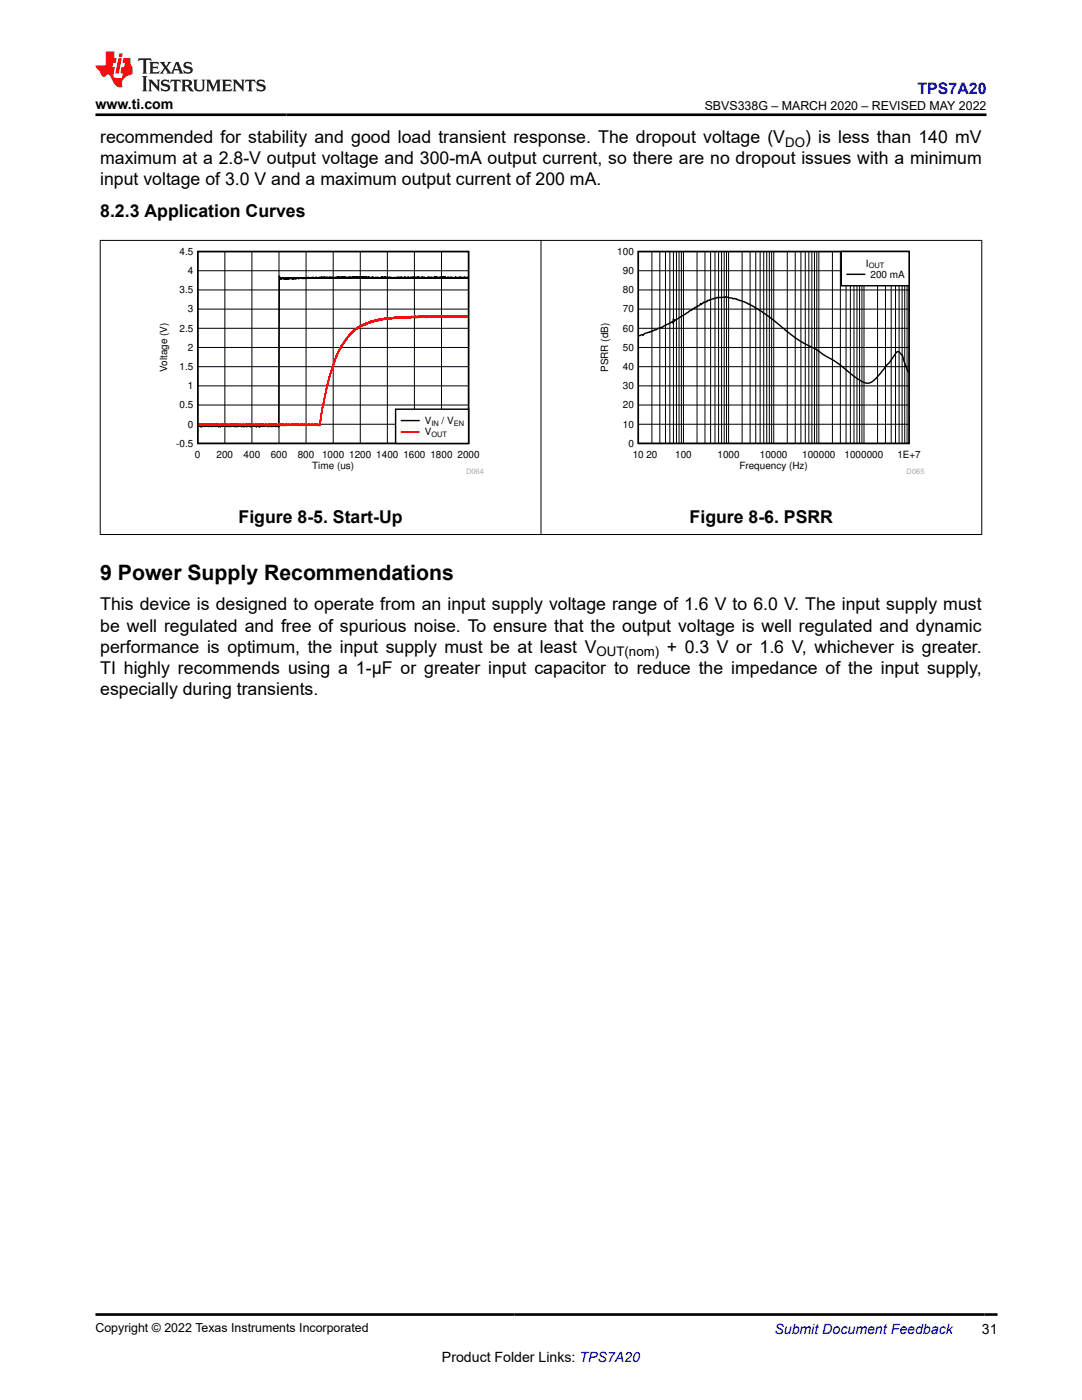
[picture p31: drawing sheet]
<svg xmlns="http://www.w3.org/2000/svg" width="216mm" height="279mm" viewBox="0 0 216 279" stroke-linecap="round" stroke-linejoin="round" font-family="sans-serif">
<defs><g id="words">
<text font-size="4.2" x="20" y="115.7">9 Power Supply Recommendations</text>
<g font-size="3.5">
<text x="20" y="28.5">recommended for stability and good load transient response. The dropout voltage (V</text>
<text x="160.6" y="28.5">) is less than 140 mV</text>
<text x="20" y="32.8">maximum at a 2.8-V output voltage and 300-mA output current, so there are no dropout issues with a minimum</text>
<text x="20" y="37">input voltage of 3.0 V and a maximum output current of 200 mA.</text>
<text x="20" y="43.3">8.2.3 Application Curves</text>
<text x="47.6" y="104.5">Figure 8-5. Start-Up</text>
<text x="137.6" y="104.5">Figure 8-6. PSRR</text>
<text x="20" y="121.8">This device is designed to operate from an input supply voltage range of 1.6 V to 6.0 V. The input supply must</text>
<text x="20" y="126">be well regulated and free of spurious noise. To ensure that the output voltage is well regulated and dynamic</text>
<text x="20" y="130.3">performance is optimum, the input supply must be at least V</text>
<text x="133" y="130.3">+ 0.3 V or 1.6 V, whichever is greater.</text>
<text x="20" y="134.5">TI highly recommends using a 1-µF or greater input capacitor to reduce the impedance of the input supply,</text>
<text x="20" y="138.7">especially during transients.</text>
</g>
<text font-size="3.2" fill="#00f" x="183.1" y="18.7">TPS7A20</text>
<g font-size="2.8">
<text x="19" y="21.8">www.ti.com</text>
<text x="195.9" y="266.1">31</text>
<text x="88.2" y="271.7">Product Folder Links: TPS7A20</text>
</g>
<text font-size="2.8" fill="#00f" x="154.5" y="266.2">Submit Document Feedback</text>
<g font-size="2.6">
<text x="156.7" y="29.2">DO</text>
<text x="119" y="131">OUT(nom)</text>
</g>
<g font-size="2.5">
<text x="140.6" y="21.9">SBVS338G – MARCH 2020 – REVISED MAY 2022</text>
<text x="19" y="265.9">Copyright © 2022 Texas Instruments Incorporated</text>
</g>
<g font-size="2">
<text x="35.8" y="50.9">4.5</text>
<text x="123.2" y="50.9">100</text>
<text x="172.8" y="53.2">I</text>
<text x="35.8" y="58.5">3.5</text>
<text x="37.5" y="54.7">4</text>
<text x="124.3" y="58.5">80</text>
<text x="124.3" y="54.7">90</text>
<text x="173.7" y="55.4">200 mA</text>
<text x="37.5" y="62.3">3</text>
<text x="124.3" y="62.3">70</text>
<text x="35.8" y="66.2">2.5</text>
<text x="37.5" y="70">2</text>
<text x="124.3" y="70">50</text>
<text x="124.3" y="66.2">60</text>
<text x="33.3" y="74.3" transform="rotate(-90 33.3 74.3)">Voltage (V)</text>
<text x="35.8" y="73.8">1.5</text>
<text x="37.5" y="77.7">1</text>
<text x="121.3" y="74.2" transform="rotate(-90 121.3 74.2)">PSRR (dB)</text>
<text x="124.3" y="77.7">30</text>
<text x="124.3" y="73.8">40</text>
<text x="35.8" y="81.5">0.5</text>
<text x="124.3" y="81.5">20</text>
<text x="35.2" y="89.1">-0.5</text>
<text x="37.5" y="85.3">0</text>
<text x="84.8" y="84.6">V</text>
<text x="84.8" y="86.9">V</text>
<text x="88.1" y="84.6">/ V</text>
<text x="124.3" y="85.3">10</text>
<text x="125.4" y="89.1">0</text>
<text x="38.9" y="91.4">0</text>
<text x="43.2" y="91.4">200</text>
<text x="48.6" y="91.4">400</text>
<text x="54" y="91.4">600</text>
<text x="59.4" y="91.4">800</text>
<text x="62.3" y="93.7">Time (us)</text>
<text x="64.3" y="91.4">1000</text>
<text x="69.7" y="91.4">1200</text>
<text x="75.1" y="91.4">1400</text>
<text x="80.5" y="91.4">1600</text>
<text x="85.9" y="91.4">1800 2000</text>
<text x="126.3" y="91.4">10</text>
<text x="129" y="91.4">20</text>
<text x="134.7" y="91.4">100</text>
<text x="143.2" y="91.4">1000</text>
<text x="147.5" y="93.7">Frequency (Hz)</text>
<text x="151.6" y="91.4">10000</text>
<text x="160.1" y="91.4">100000</text>
<text x="168.5" y="91.4">1000000</text>
<text x="179.1" y="91.4">1E+7</text>
</g>
<g font-size="1.5">
<text x="173.3" y="53.5">OUT</text>
<text x="86.1" y="85">IN</text>
<text x="86.1" y="87.2">OUT</text>
<text x="90.6" y="85">EN</text>
</g>
<g font-size="1.5" fill="#a8a8a8">
<text x="93" y="94.5">D064</text>
<text x="180.9" y="94.5">D065</text>
</g>
</g></defs>
<path d="M39.5 50.2h54v38.3h-54zM93.4 55.4l-.2 .1-.2-.1-.2 .1-.1-.1-.4 .1-.1-.2-.2 .2-.2-.2-.3 .2-.1-.1-.4 .1v-.2l-.3 .2-.7-.2-.1 .2-.1-.1-.3 .1-.2-.2v.2l-.6-.2v.2l-.1-.2-.2 .2-.1-.2-.1 .2-.1-.1-.1 .1-.1-.2-.3 .1v.1l-.1-.1h-.3l-.2-.1-.1 .1-.2-.1-.3 .2-.4-.2-.4 .2-.2-.2-.6 .2-.1-.1h-.4l-.1-.1-.3 .2-.4-.2-.4 .2-.3-.1-.1 .1-.2-.2-.2 .2-.4-.1v.1l-.1-.1-.1 .1-.3-.2-.1 .2-.6-.2v.2l-.1-.1-.3 .1-.2-.1-.1 .1-.1-.2v.2l-.3-.1-.1 .1v-.2l-.6 .2-.3-.1-.2 .2-.4-.2-.2 .1-.1-.1v.1l-.1-.1-.2 .1-.4-.2-.3 .2-.4-.2-.7 .2-.1-.1-.8 .1-.2-.1-.1 .1-.2-.2-.1 .2-.4-.2-.3 .2-.3-.2-.1 .2-.2-.2-.3 .2-.1-.2-.2 .1v-.1l-.4 .2-.6-.2-.1 .1-.1-.1-.3 .1v-.1l-.1 .2-.2-.2-.1 .1h-.4l-.1-.1-.3 .2-.1-.1-.1 .1-.4-.1v.1l-.1-.2v.1l-.5-.1-.2 .2-.1-.2-.1 .1-.4-.1v.2l-.1-.2v.1l-.2-.1-.1 .2-.3-.1-.3 .1-.5-.1-.3 .1v-.2l-.2 .2-.1-.2-.5 .2v-.2l-.2 .2-.1-.2-.1 .2v-.2l-.3 .2-.1-.2-.1 .2-.3-.1-.4 .1-.2-.2-.5 .2-.1-.1v.1l-.2-.1-.5 .1-.2-.1-.4 .2-.2-.2-.1 .2-.1-.2-.2 .2-.7-.2-.3 .2-.2-.2-.4 .2-.4-.1-.1 .2-.1-.2v.1l-.4-.1-.3 .1-.1-.1-.1 .2-.2-.2-.2 .2-.8-.2-.3 .1v-.1l-.1 .1-.2-.5-.1 30.1v-.2h-.3l-.2 .1-.1-.1-.2 .1-.1-.1-.1 .1-.1-.1-.2 .1-.4-.2-.1 .2-.2-.1-.1 .2v-.2l-.7 .1-.1-.1-.3 .1-.1-.1-.4 .1-.1-.1-.1 .2-.2-.2-.4 .1v-.2l-.1 .2-.5-.2-.2 .2-.6-.1-.5 .2v-.2l-.4 .1-.1-.1v.2l-.5-.2-.1 .1-.5-.1-.2 .1-.1-.1-.1 .1v-.1l-.3 .1-.7-.1-.1 .1-.1-.1v.1l-.1-.1-1.5 .1-.3-.2-.1 .3-.6-.2-.5 .1-.2-.2v.2l-.4-.1v.1l-.2-.1-.4 .1-.1-.1-.6 .1-.1-.1-.1 .1-.1-.1-.2 .1-.2-.2-.1 .2-.4-.1-.2 .1" fill="none" stroke="#000" stroke-width=".29"/>
<g fill="none" stroke="#000" stroke-width=".2">
<path d="M39.5 57.9h54M39.5 54h54M44.9 50.2v38.3M50.3 50.2v38.3M55.7 50.2v38.3M61.1 50.2v38.3M66.5 50.2v38.3M71.9 50.2v38.3M77.3 50.2v38.3M82.7 50.2v38.3M88.1 50.2v38.3M39.5 77h54"/>
<path d="M39.5 73.2h54M39.5 69.3h54M39.5 65.5h54M39.5 61.7h54M39.5 84.7h54M39.5 80.8h54"/>
</g>
<path d="M93.4 63.1l-.2 .2v-.3l-.1 .3v-.2v.2l-.1-.2-.1 .2v-.2l-.1 .2-.1-.2v.2v-.2l-.1 .2-.1-.2v.2l-.1-.2v.2v-.2l-.1 .2v-.2l-.1 .2-.1-.2-.1 .2v-.2l-.1 .2-.2-.2v.2l-.1-.2v.2v-.1l-.1 .1-.1-.2v.2v-.2v.2v-.2l-.1 .2-.1-.2v.2l-.1-.2v.2v-.2v.2l-.2-.2-.1 .2-.1-.2v.2l-.1-.2-.1 .2v-.2v.2l-.2-.3v.3v-.2l-.1 .2v-.2l-.2 .2-.1-.2v.2v-.2l-.1 .2-.1-.2v.2l-.1-.2-.2 .2v-.2l-.1 .2v-.2l-.1 .2-.2-.2-.1 .2-.1-.2v.2l-.1-.2v.2l-.1-.2v.2l-.2-.2-.1 .2v-.2v.2l-.2-.2v.2l-.1-.2-.1 .2-.2-.2v.2l-.1-.2v.2l-.1-.2-.1 .2v-.2v.2v-.1l-.3 .1v-.2l-.1 .2v-.2l-.1 .2-.1-.2-.1 .2-.1-.2v.2l-.1-.2v.2l-.1-.2v.2v-.1l-.1 .1-.2-.2v.3l-.1-.3-.2 .2-.2-.2v.2v-.2v.2l-.2-.2v.3l-.2-.3-.1 .3v-.3l-.1 .2v-.2l-.1 .3v-.3l-.1 .2v-.2l-.1 .2-.1-.1v.1v-.2v.2v-.2v.2l-.2-.1v.1l-.1-.2-.1 .2-.1-.2v.2l-.2-.1v.1l-.1-.1-.1 .2v-.3l-.1 .2-.1-.1v.1v-.2l-.1 .2v-.2v.3l-.1-.2-.1 .1-.1-.1-.1 .2v-.2v.2l-.1-.3v.3l-.1-.3v.3l-.1-.2-.1 .2-.1-.2v.2l-.1-.2v.2v-.2l-.1 .2v-.2l-.1 .2-.1-.3v.2l-.1-.1v.1v-.1v.2v-.2l-.2 .2v-.2v.2l-.1-.2-.2 .2-.1-.2v.2v-.2v.2l-.1-.2-.2 .2v-.2l-.2 .2v-.2v.2v-.2l-.1 .2-.1-.2v.2l-.1-.2-.1 .2v-.2v.2l-.1-.2v.2l-.1-.2-.1 .2-.1-.2v.3l-.1-.3-.2 .3-.1-.2-.1 .2v-.2l-.1 .2v-.2l-.1 .2-.1-.2v.2l-.1-.2v.2v-.2l-.1 .2-.1-.2-.1 .2v-.2v.2l-.2-.1-.1 .1v-.1v.2l-.1-.2-.1 .2v-.2l-.2 .2-.1-.2v.2l-.1-.2v.2v-.1l-.1 .1-.1-.2v.3l-.1-.3-.1 .2v-.2l-.1 .2-.1-.1v.1l-.2 .1v-.2l-.1 .2v-.2l-.1 .2-.1-.2v.2l-.1-.1v.2l-.1-.3v.2l-.1-.2v.2l-.1-.1-.1 .2v-.2l-.1 .2v-.2l-.1 .2-.1-.1v.1l-.1-.1v.2l-.1-.2-.2 .2v-.2v.2l-.1-.2v.3v-.3l-.1 .3v-.3l-.1 .3-.1-.2v.3l-.1-.3v.2l-.1-.2v.3v-.2l-.2 .2v-.1v.1l-.1-.2-.1 .3-.1-.2-.1 .1h-.2l-.1 .2v-.2v.2l-.1-.2v.2l-.1-.2-.1 .2v-.1l-.3 .3v-.2l-.1 .2v-.1l-.1 .2-.1-.2v.2v-.2l-.2 .4v-.3l-.1 .2v-.2l-.1 .3v-.2l-.2 .3v-.2l-.2 .2-.1-.2v.2h-.1l-.1 .1-.1-.1v.2v-.2v.2v-.1l-.2 .2v-.2v.2l-.1-.1v.2l-.1-.2-.1 .3v-.2l-.1 .2v-.1l-.1 .2v-.2v.2v-.1l-.2 .2v-.1v.2v-.2l-.1 .2-.1-.1v.2v-.2l-.3 .5-.1-.1-.3 .4v-.1l-.1 .2-.1-.1v.3l-.1-.1-.1 .1v.2l-.1-.2-.4 .7-.1-.2-.4 .9-.1-.1-1 1.7v-.2l-.8 1.9v-.1l-1.2 3.8v-.1l-.5 1.9v-.1l-1.6 8.1v-.1l-.1 .1-.1-.2v.2l-.1-.2-.1 .2v-.2v.2l-.1-.2-.1 .2v-.2l-.1 .2-.2-.2v.2v-.2l-.1 .2v-.2l-.3 .2v-.2l-.1 .2v-.2l-.1 .2v-.2l-.1 .2-.1-.2v.2l-.2-.2v.2v-.2l-.1 .2v-.2l-.1 .1-.1-.1v.2l-.1-.2v.2l-.1-.1-.1 .1v-.2v.2v-.2l-.1 .2-.1-.2v.2l-.1-.2-.1 .2v-.2v.2v-.2l-.1 .2-.1-.2v.2v-.2l-.1 .2v-.2l-.1 .2v-.2v.2l-.1-.2-.1 .2-.1-.2v.2l-.1-.2-.1 .2-.1-.2-.1 .2v-.2v.2v-.2l-.1 .2-.1-.2-.1 .2-.1-.2v.1l-.1-.1v.2l-.2-.2v.1v-.1v.2l-.1-.2-.1 .2-.1-.2v.1l-.1-.1-.1 .2v-.2l-.1 .2v-.2l-.1 .2v-.2l-.1 .2v-.2v.2l-.1-.2-.1 .2-.1-.2v.2l-.1-.2-.1 .2-.1-.2-.1 .1v-.1v.2v-.2l-.1 .2-.1-.2-.1 .2v-.2l-.1 .2v-.2l-.1 .2v-.2l-.1 .2-.3-.2-.1 .2v-.2l-.1 .2v-.2l-.2 .2v-.2l-.1 .2v-.2l-.2 .2-.1-.2-.1 .2v-.2v.1l-.1-.1v.2v-.2l-.1 .2-.1-.2-.1 .2-.2-.2-.1 .2v-.2l-.1 .2-.1-.2v.2v-.2v.2l-.1-.2-.2 .2-.1-.2-.1 .2v-.2l-.1 .2-.1-.2v.2v-.3l-.1 .3-.1-.2-.1 .2-.2-.2-.1 .2v-.2v.2v-.2l-.2 .2v-.1v.2l-.1-.3v.2l-.1-.2v.2l-.2-.2-.1 .2v-.2l-.1 .2v-.2l-.1 .2-.1-.2v.2l-.1-.2-.1 .2v-.2v.2l-.1-.2-.1 .2v-.3v.3l-.1-.2-.1 .2-.1-.2-.1 .2v-.2l-.1 .2-.1-.2-.2 .2v-.2v.2v-.2v.2v-.2l-.1 .2-.1-.2v.2l-.1-.2v.2l-.2-.2v.2l-.1-.2-.1 .2v-.2v.2l-.1-.2-.2 .2v-.2v.2l-.3-.2v.2v-.2l-.1 .2v-.2v.2l-.1-.2-.1 .2v-.2l-.2 .2v-.2v.2l-.1-.2-.1 .2v-.2v.2l-.1-.2v.2l-.1-.2v.2v-.2l-.1 .2v-.2l-.1 .2v-.2l-.2 .2v-.2v.2l-.2-.2-.1 .2v-.2l-.1 .2-.1-.2-.1 .2-.1-.2v.1v-.1v.2v-.2l-.1 .2v-.2l-.2 .2-.1-.2-.2 .2v-.2l-.1 .2-.1-.2-.1 .2v-.2l-.1 .2v-.2l-.1 .2-.1-.2v.2l-.1-.2v.2l-.1-.2v.2l-.1-.2v.2l-.1-.2-.1 .2-.1-.2v.2v-.2v.2v-.2l-.1 .1-.1-.1v.2v-.2l-.2 .2v-.2l-.2 .2-.1-.2-.1 .2v-.2v.2v-.2l-.3 .2v-.2l-.1 .2-.1-.2-.2 .2v-.2l-.1 .2v-.2v.2l-.1-.2-.1 .1-.1-.1v.2l-.1-.2v.2l-.1-.2v.2v-.2l-.2 .2-.1-.2-.1 .2v-.2v.2l-.1-.2-.1 .2v-.2v.2l-.2-.2v.2l-.1-.2-.1 .2-.2-.3v.2l-.1-.1-.1 .2-.1-.2-.2 .2v-.2v.2l-.1-.2-.1 .2v-.2l-.1 .2-.1-.2v.2l-.1-.2v.2l-.1-.2-.1 .2v-.2l-.1 .2-.1-.2-.3 .2v-.3v.3l-.1-.2v.1l-.1-.1-.1 .1v-.1l-.2 .2v-.2l-.1 .2-.2-.2v.2l-.1-.2-.1 .2v-.2l-.1 .2v-.2v.2l-.1-.2-.1 .2-.1-.2v.2v-.2l-.2 .2v-.1" fill="none" stroke="#f00" stroke-width=".29"/>
<path d="M78.9 81.7h14.6v6.8h-14.6z" fill-rule="evenodd" fill="#fff"/>
<path d="M127.4 50.2h54v38.3h-54zM127.5 67.1l.5-.3 .3 .1 .3-.3 1.2-.3 1.6-.8 .8-.2 1.8-1.1 .3 .3 .1-.9 .1 .6 .2-.3 4-2.6 .1 .1 .7-.4 .3-.4 .1 .2 .6-.5 .5-.1 .1-.3 .2 .1 1.9-.7 .1 .2 1.5-.3 .1 .2 .3-.1 .9 .2 .2 .2 .7-.1 .1 .2 2 .7 .3 .2h.1l2.6 1.5 6.6 5.2 1.6 1.1 2.5 1.2 1.7 1.2 2 1.2 4.5 3.4a2.94 2.94 0 0 0 2.8 .8l1.4-1.2 3-3.7a2 2 0 0 1 1-1.2h.2a2.7 2.7 0 0 1 1.1 2.1l.8 2M78.9 81.7h14.6v6.8h-14.6zM80.1 83.9h3.5" fill="none" stroke="#000" stroke-width=".29"/>
<path d="M80.1 86.2h3.5" fill="none" stroke="#f00" stroke-width=".29"/>
<g fill="none" stroke="#000" stroke-width=".2">
<path d="M127.4 57.9h54M127.4 54h54M130.1 50.2v38.3M131.7 50.2v38.3M132.8 50.2v38.3M133.7 50.2v38.3M134.4 50.2v38.3M135 50.2v38.3M135.5 50.2v38.3M136 50.2v38.3M136.4 50.2v38.3M139.1 50.2v38.3"/>
<path d="M140.7 50.2v38.3M141.8 50.2v38.3M142.7 50.2v38.3M143.4 50.2v38.3M144 50.2v38.3M144.5 50.2v38.3M145 50.2v38.3M145.4 50.2v38.3M148.1 50.2v38.3M149.7 50.2v38.3M150.8 50.2v38.3M151.7 50.2v38.3"/>
<path d="M152.4 50.2v38.3M153 50.2v38.3M153.5 50.2v38.3M154 50.2v38.3M154.4 50.2v38.3M157.1 50.2v38.3M158.7 50.2v38.3M159.8 50.2v38.3M160.7 50.2v38.3M161.4 50.2v38.3M162 50.2v38.3M162.5 50.2v38.3"/>
<path d="M163 50.2v38.3M163.4 50.2v38.3M166.1 50.2v38.3M167.7 50.2v38.3M168.8 50.2v38.3M169.7 50.2v38.3M170.4 50.2v38.3M171 50.2v38.3M171.5 50.2v38.3M172 50.2v38.3M172.4 50.2v38.3M175.1 50.2v38.3"/>
<path d="M176.7 50.2v38.3M177.8 50.2v38.3M178.7 50.2v38.3M179.4 50.2v38.3M180 50.2v38.3M180.5 50.2v38.3M181 50.2v38.3M127.4 77h54M127.4 73.2h54M127.4 69.3h54M127.4 65.5h54M127.4 61.7h54"/>
<path d="M127.4 84.7h54M127.4 80.8h54"/>
</g>
<path d="M167.9 50.2h13.5v6.8h-13.5z" fill-rule="evenodd" fill="#fff"/>
<path d="M167.9 50.2h13.5v6.8h-13.5zM169 54.7h3.5" fill="none" stroke="#000" stroke-width=".29"/>
<path d="M19.9 48h176.1M20 47.9v58.8M107.9 47.9v58.8M195.9 47.9v58.8M19.9 106.7h176.1" fill="none" stroke="#000" stroke-width=".2"/>
<path d="M27.7 11.6l-.2 .6 .5-.2h.6v.1v2.2l-.2 .4h1l-.2-.4v-2.2v-.1h.5l.5 .2-.1-.6zM29.8 12.4l.2 .3v1.6l-.2 .4h1.9l.1-.6a1.08 1.08 0 0 1-1.3 .2v-.7h.6l.4 .2v-.7l-.4 .2h-.6v-.5l.2-.2a1 1 0 0 1 1 .3l-.1-.5zM31.8 12.4l1 1.1-1 1.2h.9l-.2-.2 .4-.8 .5 .8-.2 .2h1.6l-.2-.2 .1-.5h1l.1 .5-.1 .2h.9l-.2-.4-.8-1.9h-.5l-1 2.1-.8-1.1 .9-1h-.8l.2 .2-.5 .6-.3-.6 .1-.2zM35.2 12.8l.4 1h-.8zM36.8 12.5a.65 .65 0 0 0-.2 .7 .65 .65 0 0 0 .6 .5l.7 .1 .1 .3a.79 .79 0 0 1-.7 .4 .79 .79 0 0 1-.7-.5l.1 .7 .2-.1a.93 .93 0 0 0 1.1 0 .93 .93 0 0 0 .4-.9 1.46 1.46 0 0 0-1.2-.6l-.1-.3a1.09 1.09 0 0 1 1.2 .2l-.2-.6-.1 .1-.6-.2zM28.4 15.2l.2 .4v2.2l-.2 .4h1l-.2-.4v-2.2l.2-.4zM29.6 15.9l.2 .4v1.5l-.2 .4h.8l-.3-.4v-1.3l1.7 1.8v-2l.2-.4h-.8l.2 .2 .1 1.1-1.2-1.3zM32.3 16a.65 .65 0 0 0-.2 .8 .65 .65 0 0 0 .7 .4l.6 .2 .1 .2a.79 .79 0 0 1-.7 .4 .79 .79 0 0 1-.7-.5l.1 .7 .2-.1a.93 .93 0 0 0 1.1 .1 .93 .93 0 0 0 .4-1 1.46 1.46 0 0 0-1.2-.5l-.1-.4a1.09 1.09 0 0 1 1.2 .2l-.2-.6-.1 .1-.6-.1zM34.1 15.9l-.1 .6a.63 .63 0 0 1 .7-.3l.1 1.6-.3 .4h1l-.2-.4v-1.6a.66 .66 0 0 1 .8 .3l-.1-.6zM36.2 15.9l.2 .4v1.5l-.2 .4h.9l-.2-.2v-.7h.5l.1 .2a.79 .79 0 0 0 1.2 .6l-1-.9a.61 .61 0 0 0 .6-.6 .61 .61 0 0 0-.5-.7zM36.9 16.2h.2a.47 .47 0 0 1 .5 .1 .47 .47 0 0 1 .1 .5l-.2 .1-.6 .1zM38.5 15.9l.2 .2a2.27 2.27 0 0 0 .4 2 1.04 1.04 0 0 0 1.7-.7v-1.3l.2-.2h-.8l.2 .4v1.1a.6 .6 0 0 1-.6 .6 .6 .6 0 0 1-.6-.6v-1.1l.3-.4zM41.1 15.9l.2 .4v1.5l-.2 .4h.7l-.2-.4v-1.4l.9 1.9 .8-1.9v1.4l-.2 .4h1l-.3-.4v-1.5l.3-.4h-.8l-.7 1.5-.7-1.5zM44.3 15.9l.2 .4v1.5l-.2 .4h1.9l.1-.6a1.09 1.09 0 0 1-1.3 .2v-.7h.6l.4 .2v-.6l-.4 .2h-.6v-.6l.2-.1a1.01 1.01 0 0 1 1 .3l-.1-.6zM46.4 15.9l.3 .4v1.5l-.3 .4h.8l-.2-.4v-1.3l1.6 1.8v-2l.2-.4h-.7l.2 .2v1.1l-1.2-1.3zM49 15.9l-.1 .6a.63 .63 0 0 1 .8-.3v1.6l-.3 .4h1l-.2-.4v-1.6a.66 .66 0 0 1 .8 .3l-.1-.6zM51.4 16a.65 .65 0 0 0-.2 .8 .65 .65 0 0 0 .6 .4l.6 .2 .2 .2a.79 .79 0 0 1-.8 .4 .79 .79 0 0 1-.6-.5l.1 .7 .2-.1a.93 .93 0 0 0 1 .1 .93 .93 0 0 0 .5-1 1.46 1.46 0 0 0-1.3-.5l-.1-.4a1.09 1.09 0 0 1 1.3 .2l-.2-.6-.2 .1-.5-.1z" fill="#231f20"/>
<path d="M21.1 10.3v2.7h-2.1l.1 .4 .9 1a.95 .95 0 0 0 .9 .9 .59 .59 0 0 1 .6-.4 .59 .59 0 0 1 .5 .3l.4 .8a1.59 1.59 0 0 0 2.1 1.4 1.61 1.61 0 0 1 1-2.3l1-.3-.1-1.5a1.59 1.59 0 0 1-.4-1.7h-1.4l-.2 .9h.5l-.1 .9h-.5l-.2 .9v.3l.4 .1-.2 .9h-.6a.73 .73 0 0 1-1.1-.7l.3-1.5h-.5l.2-.9h.5l.2-.9h-.5v-1.3zM23.6 11.6l-.6 3.1h.7l.6-3.1zM23.8 10.7l-.1 .6h.7l.1-.6z" fill="#ed1c24"/>
<path d="M19 22.9h177.8M19.1 262.3h179.9" fill="none" stroke="#000" stroke-width=".53"/>
<use href="#words"/>
</svg>
